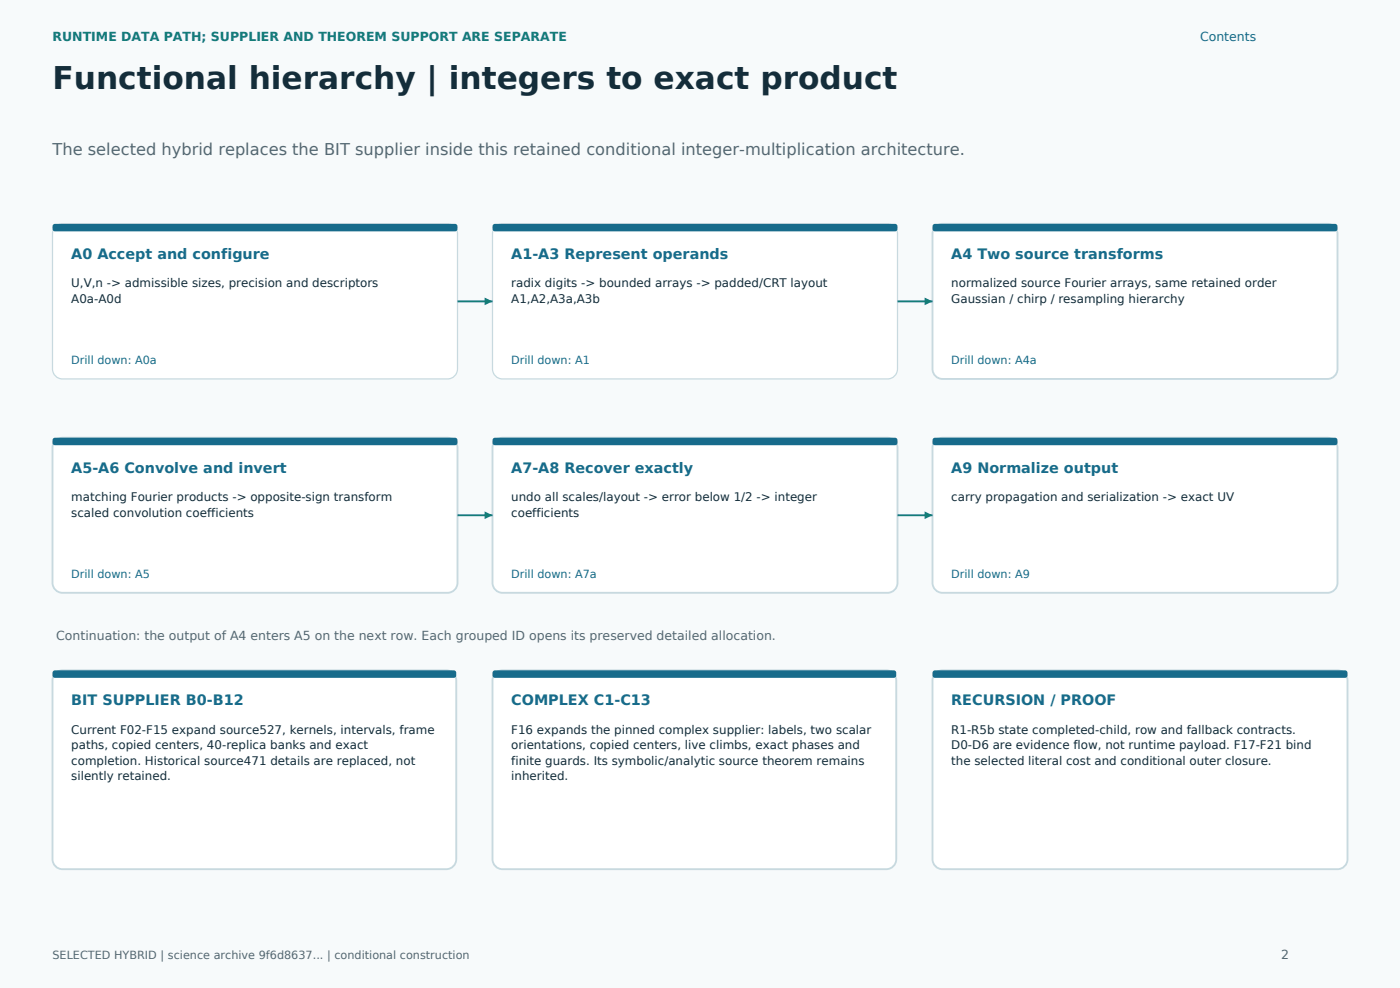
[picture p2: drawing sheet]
<svg xmlns="http://www.w3.org/2000/svg" width="395mm" height="279mm" viewBox="0 0 395 279" stroke-linecap="round" stroke-linejoin="round" font-family="sans-serif">
<defs><g id="words">
<text font-size="8.8" fill="#142d3a" x="14.8" y="25">Functional hierarchy | integers to exact product</text>
<text font-size="4.6" fill="#526873" x="14.8" y="43.7">The selected hybrid replaces the BIT supplier inside this retained conditional integer-multiplication architecture.</text>
<g font-size="4.1" fill="#176b8b">
<text x="20.1" y="73">A0 Accept and configure</text>
<text x="144.3" y="73">A1-A3 Represent operands</text>
<text x="268.5" y="73">A4 Two source transforms</text>
<text x="20.1" y="133.3">A5-A6 Convolve and invert</text>
<text x="144.3" y="133.3">A7-A8 Recover exactly</text>
<text x="268.5" y="133.3">A9 Normalize output</text>
<text x="20.1" y="199">BIT SUPPLIER B0-B12</text>
<text x="144.3" y="199">COMPLEX C1-C13</text>
<text x="268.5" y="199">RECURSION / PROOF</text>
</g>
<text font-size="3.5" fill="#147d77" x="14.8" y="11.6">RUNTIME DATA PATH; SUPPLIER AND THEOREM SUPPORT ARE SEPARATE</text>
<text font-size="3.5" fill="#176b8b" x="338.7" y="11.6">Contents</text>
<g font-size="3.5" fill="#526873">
<text x="15.9" y="180.6">Continuation: the output of A4 enters A5 on the next row. Each grouped ID opens its preserved detailed allocation.</text>
<text x="361.6" y="270.6">2</text>
</g>
<g font-size="3.4" fill="#142d3a">
<text x="20.1" y="81">U,V,n -&gt; admissible sizes, precision and descriptors</text>
<text x="144.3" y="81">radix digits -&gt; bounded arrays -&gt; padded/CRT layout</text>
<text x="268.5" y="81">normalized source Fourier arrays, same retained order</text>
<text x="20.1" y="85.4">A0a-A0d</text>
<text x="144.3" y="85.4">A1,A2,A3a,A3b</text>
<text x="268.5" y="85.4">Gaussian / chirp / resampling hierarchy</text>
<text x="20.1" y="141.3">matching Fourier products -&gt; opposite-sign transform</text>
<text x="144.3" y="141.3">undo all scales/layout -&gt; error below 1/2 -&gt; integer</text>
<text x="268.5" y="141.3">carry propagation and serialization -&gt; exact UV</text>
<text x="20.1" y="145.7">scaled convolution coefficients</text>
<text x="144.3" y="145.7">coefficients</text>
<text x="20.1" y="206.9">Current F02-F15 expand source527, kernels, intervals, frame</text>
<text x="144.3" y="206.9">F16 expands the pinned complex supplier: labels, two scalar</text>
<text x="268.5" y="206.9">R1-R5b state completed-child, row and fallback contracts.</text>
<text x="20.1" y="211.3">paths, copied centers, 40-replica banks and exact</text>
<text x="20.1" y="215.7">completion. Historical source471 details are replaced, not</text>
<text x="144.3" y="211.3">orientations, copied centers, live climbs, exact phases and</text>
<text x="144.3" y="215.7">finite guards. Its symbolic/analytic source theorem remains</text>
<text x="268.5" y="211.3">D0-D6 are evidence flow, not runtime payload. F17-F21 bind</text>
<text x="268.5" y="215.7">the selected literal cost and conditional outer closure.</text>
<text x="20.1" y="220.1">silently retained.</text>
<text x="144.3" y="220.1">inherited.</text>
</g>
<g font-size="3.2" fill="#176b8b">
<text x="20.1" y="102.7">Drill down: A0a</text>
<text x="144.3" y="102.7">Drill down: A1</text>
<text x="268.5" y="102.7">Drill down: A4a</text>
<text x="20.1" y="163">Drill down: A5</text>
<text x="144.3" y="163">Drill down: A7a</text>
<text x="268.5" y="163">Drill down: A9</text>
</g>
<text font-size="3.2" fill="#526873" x="14.8" y="270.6">SELECTED HYBRID | science archive 9f6d8637... | conditional construction</text>
</g></defs>
<path d="M0 0h395.1v278.7h-395.1z" fill-rule="evenodd" fill="#f7fafb"/>
<path d="M15.4 64.2a2.82 2.82 0 0 1 2.2-1.1h108.7a2.82 2.82 0 0 1 2.8 2.9v38.1a2.82 2.82 0 0 1-2.8 2.8h-108.7a2.82 2.82 0 0 1-2.8-2.8v-38.1l.1-.7z" fill-rule="evenodd" fill="#fff" stroke="#c8d9df" stroke-width=".35"/>
<path d="M15 63.4l.5-.3h112.9l.7 .5v1l-.2 .5-.5 .2h-112.9l-.6-.5-.1-.9z" fill-rule="evenodd" fill="#176b8b"/>
<path d="M139.6 64.2a2.82 2.82 0 0 1 2.2-1.1h108.7a2.82 2.82 0 0 1 2.8 2.9v38.1a2.82 2.82 0 0 1-2.8 2.8h-108.7a2.82 2.82 0 0 1-2.8-2.8v-38.1l.1-.7z" fill-rule="evenodd" fill="#fff" stroke="#c8d9df" stroke-width=".35"/>
<path d="M139.2 63.4l.5-.3h112.9l.6 .5 .1 1-.2 .5-.5 .2h-112.9l-.7-.5v-.9z" fill-rule="evenodd" fill="#176b8b"/>
<path d="M129.1 85h9.9" fill="none" stroke="#147d77" stroke-width=".53"/>
<path d="M136.8 83.9l2.2 1.1-2.2 1.1z" fill="#147d77"/>
<path d="M263.8 64.2a2.82 2.82 0 0 1 2.2-1.1h108.6a2.82 2.82 0 0 1 2.9 2.9v38.1a2.82 2.82 0 0 1-2.9 2.8h-108.6a2.82 2.82 0 0 1-2.8-2.8v-38.1v-.7z" fill-rule="evenodd" fill="#fff" stroke="#c8d9df" stroke-width=".53"/>
<path d="M263.4 63.4l.5-.3h112.9l.6 .5 .1 1-.2 .5-.5 .2h-112.9l-.7-.5v-.9z" fill-rule="evenodd" fill="#176b8b"/>
<path d="M253.3 85h9.9" fill="none" stroke="#147d77" stroke-width=".53"/>
<path d="M260.9 83.9l2.3 1.1-2.3 1.1z" fill="#147d77"/>
<path d="M15.9 124.1l1.1-.6h.6h108.7a2.82 2.82 0 0 1 2.8 2.8v38.1a2.82 2.82 0 0 1-2.8 2.8h-108.7a2.82 2.82 0 0 1-2.8-2.8v-38.1a2.82 2.82 0 0 1 1.1-2.2z" fill-rule="evenodd" fill="#fff" stroke="#c8d9df" stroke-width=".53"/>
<path d="M15 123.7l.5-.2h112.9l.7 .4v1l-.2 .5-.5 .2h-112.9l-.6-.4-.1-1z" fill-rule="evenodd" fill="#176b8b"/>
<path d="M140.1 124.1l1.1-.6h.6h108.7a2.82 2.82 0 0 1 2.8 2.8v38.1a2.82 2.82 0 0 1-2.8 2.8h-108.7a2.82 2.82 0 0 1-2.8-2.8v-38.1a2.82 2.82 0 0 1 1.1-2.2z" fill-rule="evenodd" fill="#fff" stroke="#c8d9df" stroke-width=".53"/>
<path d="M139.2 123.7l.5-.2h112.9l.6 .4 .1 1-.2 .5-.5 .2h-112.9l-.7-.4v-1z" fill-rule="evenodd" fill="#176b8b"/>
<path d="M129.1 145.3h9.9" fill="none" stroke="#147d77" stroke-width=".53"/>
<path d="M136.8 144.3l2.2 1-2.2 1.1z" fill="#147d77"/>
<path d="M264.2 124.1l1.1-.6h.7h108.6a2.82 2.82 0 0 1 2.9 2.8v38.1a2.82 2.82 0 0 1-2.9 2.8h-108.6a2.82 2.82 0 0 1-2.8-2.8v-38.1a2.82 2.82 0 0 1 1-2.2z" fill-rule="evenodd" fill="#fff" stroke="#c8d9df" stroke-width=".53"/>
<path d="M263.4 123.7l.5-.2h112.9l.6 .4 .1 1-.2 .5-.5 .2h-112.9l-.7-.4v-1z" fill-rule="evenodd" fill="#176b8b"/>
<path d="M253.3 145.3h9.9" fill="none" stroke="#147d77" stroke-width=".53"/>
<path d="M260.9 144.3l2.3 1-2.3 1.1z" fill="#147d77"/>
<path d="M15.9 189.7l1.1-.5 .6-.1h108.3a2.82 2.82 0 0 1 2.9 2.8v50.5a2.82 2.82 0 0 1-2.9 2.8h-108.3a2.82 2.82 0 0 1-2.8-2.8v-50.5a2.82 2.82 0 0 1 1.1-2.2z" fill-rule="evenodd" fill="#fff" stroke="#c8d9df" stroke-width=".53"/>
<path d="M15 189.3l.5-.2h112.6l.6 .4 .1 1-.2 .5-.5 .2h-112.6l-.6-.4-.1-1z" fill-rule="evenodd" fill="#176b8b"/>
<path d="M140.1 189.7l1.1-.5 .6-.1h108.3a2.82 2.82 0 0 1 2.8 2.8v50.5a2.82 2.82 0 0 1-2.8 2.8h-108.3a2.82 2.82 0 0 1-2.8-2.8v-50.5a2.82 2.82 0 0 1 1.1-2.2z" fill-rule="evenodd" fill="#fff" stroke="#c8d9df" stroke-width=".53"/>
<path d="M139.2 189.3l.5-.2h112.5l.7 .4v1l-.2 .5-.5 .2h-112.5l-.7-.4v-1z" fill-rule="evenodd" fill="#176b8b"/>
<path d="M264.2 189.7l1.1-.5 .7-.1h111.5a2.82 2.82 0 0 1 2.8 2.8v50.5a2.82 2.82 0 0 1-2.8 2.8h-111.5a2.82 2.82 0 0 1-2.8-2.8v-50.5a2.82 2.82 0 0 1 1-2.2z" fill-rule="evenodd" fill="#fff" stroke="#c8d9df" stroke-width=".53"/>
<path d="M263.4 189.3l.5-.2h115.7l.6 .4 .1 1-.2 .5-.5 .2h-115.7l-.7-.4v-1z" fill-rule="evenodd" fill="#176b8b"/>
<use href="#words"/>
</svg>
